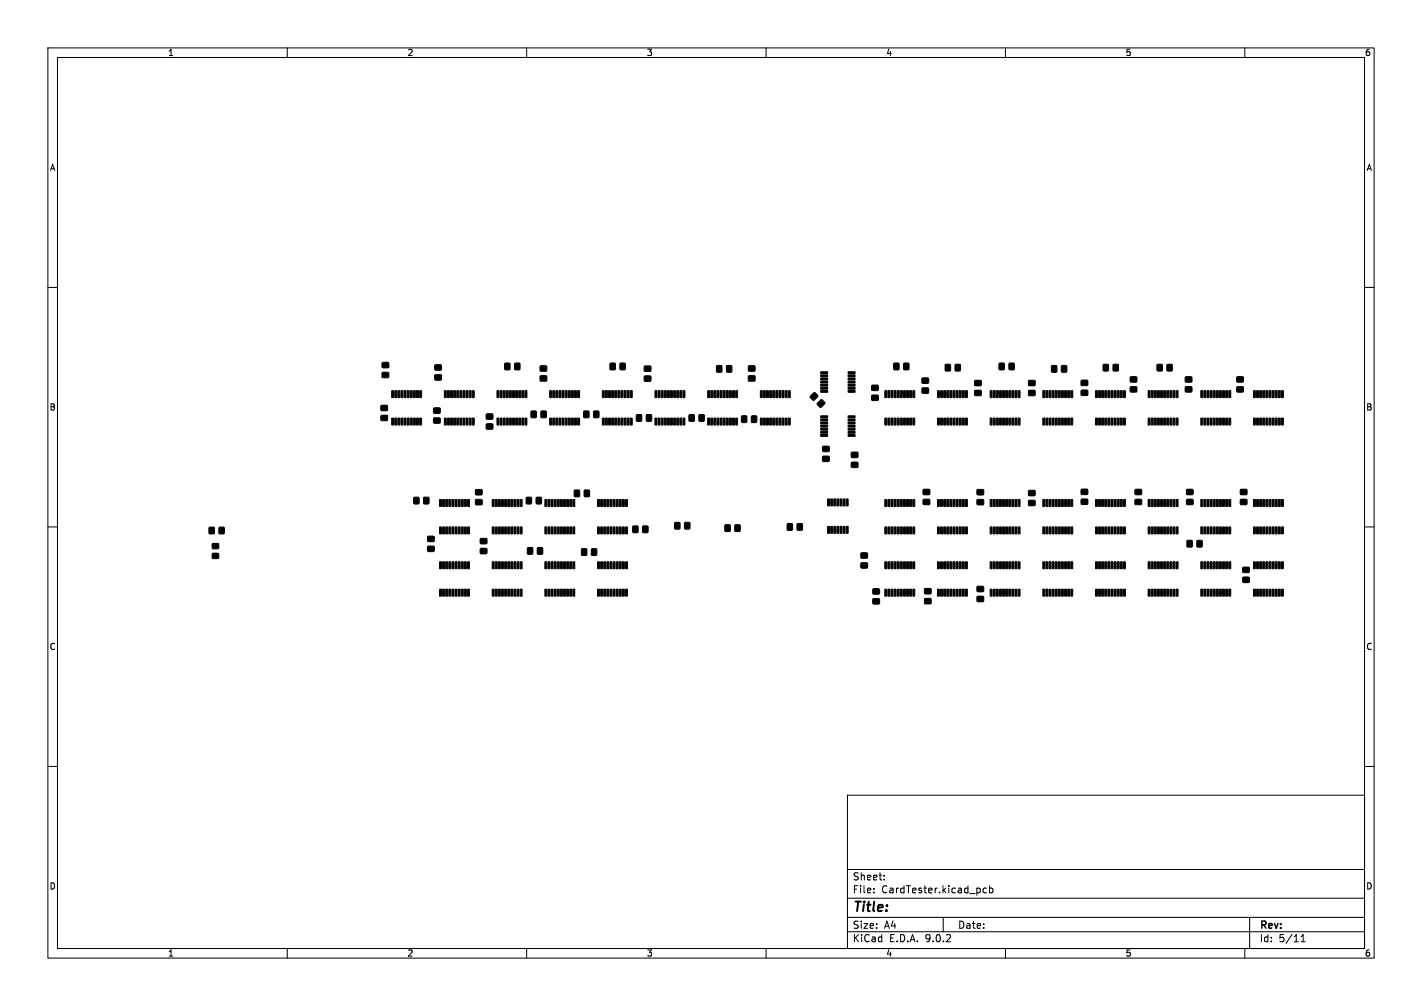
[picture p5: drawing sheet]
<svg xmlns="http://www.w3.org/2000/svg" width="297mm" height="210mm" viewBox="0 0 297 210" stroke-linecap="round" stroke-linejoin="round" font-family="sans-serif">
<defs><g id="words">
<text font-size="2.8" x="178" y="190.9">Title:</text>
<g font-size="2.1">
<text x="178" y="184">Sheet:</text>
<text x="178" y="186.7">File:</text>
<text x="184.1" y="186.7">CardTester.kicad_pcb</text>
<text x="178" y="196.9">KiCad</text>
<text x="178" y="194.1">Size:</text>
<text x="184.7" y="194.1">A4</text>
<text x="185.7" y="196.9">E.D.A.</text>
<text x="193.3" y="196.9">9.0.2</text>
<text x="200" y="194.1">Date:</text>
<text x="263" y="194.3">Rev:</text>
<text x="263" y="196.9">Id:</text>
<text x="267.1" y="196.9">5/11</text>
</g>
<g font-size="1.8">
<text x="35" y="11.9">1</text>
<text x="85" y="11.9">2</text>
<text x="135" y="11.9">3</text>
<text x="185" y="11.9">4</text>
<text x="235" y="11.9">5</text>
<text x="285" y="11.9">6</text>
<text x="10.3" y="35.9">A</text>
<text x="285.4" y="35.9">A</text>
<text x="10.3" y="85.9">B</text>
<text x="285.3" y="85.9">B</text>
<text x="10.3" y="135.9">C</text>
<text x="285.3" y="135.9">C</text>
<text x="10.3" y="185.9">D</text>
<text x="285.3" y="185.9">D</text>
<text x="35" y="199.9">1</text>
<text x="85" y="199.9">2</text>
<text x="135" y="199.9">3</text>
<text x="185" y="199.9">4</text>
<text x="235" y="199.9">5</text>
<text x="285" y="199.9">6</text>
</g>
</g></defs>
<g fill="none" stroke="#000" stroke-width=".21">
<path d="M10 10h277v190h-277zM12 12h273v186h-273zM60 10v2M110 10v2M160 10v2M210 10v2M260 10v2M10 60h2M285 60h2M10 110h2M285 110h2M10 160h2"/>
<path d="M177 166h108v32h-108zM285 160h2M60 198v2M110 198v2M160 198v2M177 194.5h108M177 191.5h108M177 187.5h108M177 181.5h108M182.5 186.3v.1M182.5 185.5v.1M184.7 183.6v.1"/>
<path d="M184.7 182.8v.1M197 191.5v3M206 185.5l-.4-.1-.3 .3 .2 .6h.5M206.7 185.5l.4-.1 .3 .3-.2 .6h-.5M206.7 184.9v1.5M210 198v2M260 198v2M261 191.5v6.5M271.7 196.6h.9M271.7 195.5l.5-.4v1.5"/>
</g>
<g fill="#000" stroke="#000" stroke-width=".21">
<path d="M79.8 75.7h1.4v1h-1.4zM79.8 77.8h1.4v1h-1.4zM90.8 76.2h1.4v1h-1.4zM90.8 78.3h1.4v1h-1.4zM105.4 75.8h1.1v1.4h-1.1zM107.5 75.8h1.1v1.4h-1.1zM112.8 76.4h1.4v1h-1.4zM112.8 78.5h1.4v1h-1.4zM127.4 75.8h1.1v1.4h-1.1zM129.5 75.8h1.1v1.4h-1.1zM134.6 76.4h1.3v1.1h-1.3zM134.6 78.5h1.3v1.1h-1.3z"/>
<path d="M149.7 76.3h1v1.4h-1zM151.8 76.3h1v1.4h-1zM156.3 76.4h1.4v1h-1.4zM156.3 78.5h1.4v1h-1.4zM171.4 77.6h1.4l.1 .3-1.4 .1zM171.4 78.3h1.4l.1 .3h-1.4zM171.4 78.9h1.4l.1 .3-1.4 .1zM171.4 79.6h1.4l.1 .3h-1.4zM177.2 79.6h1.3l.1 .3h-1.4zM177.2 78.9h1.3l.1 .3-1.4 .1zM177.2 78.3h1.3l.1 .3h-1.4zM177.2 77.6h1.3l.1 .3-1.4 .1z"/>
<path d="M186.7 75.8h1v1.4h-1zM188.8 75.8h1v1.4h-1zM197.4 76.1h1.1v1.3h-1.1zM199.5 76.1h1.1v1.3h-1.1zM208.7 75.8h1v1.4h-1zM210.8 75.8h1v1.4h-1zM219.7 76.3h1v1.4h-1zM221.7 76.3h1.1v1.4h-1.1zM230.4 76.1h1.1v1.3h-1.1zM232.5 76.1h1.1v1.3h-1.1zM236.1 78.7h1.3v1h-1.3zM241.7 76.1h1v1.3h-1z"/>
<path d="M243.8 76.1h1v1.3h-1zM247.6 78.7h1.3v1h-1.3zM258.3 78.7h1.4v1h-1.4zM79.6 86.7h1.3v1.1h-1.3zM79.6 84.7h1.3v1h-1.3zM81.8 87.3h.4l-.1 1.4h-.3zM81.8 81.6h.4l-.1 1.4h-.3zM82.5 87.3h.3v1.4h-.3zM82.5 81.6h.3v1.4h-.3zM83.1 87.3h.4l-.1 1.4h-.3zM83.1 81.6h.4l-.1 1.4h-.3zM83.8 87.3h.3v1.4h-.3z"/>
<path d="M83.8 81.6h.3v1.4h-.3zM84.4 87.3h.4l-.1 1.4h-.3zM84.4 81.6h.4l-.1 1.4h-.3zM85.1 87.3h.3v1.4h-.3zM85.1 81.6h.3v1.4h-.3zM85.7 87.3h.4l-.1 1.4h-.3zM85.7 81.6h.4l-.1 1.4h-.3zM86.4 87.3h.3v1.4h-.3zM86.4 81.6h.3v1.4h-.3zM87 87.3h.4l-.1 1.4h-.3zM87 81.6h.4l-.1 1.4h-.3zM87.7 87.3h.3v1.4h-.3z"/>
<path d="M87.7 81.6h.3v1.4h-.3zM90.6 87.3h1.3v1h-1.3zM90.6 85.2h1.3v1h-1.3zM92.8 87.3h.4l-.1 1.4h-.3zM92.8 81.6h.4l-.1 1.4h-.3zM93.5 87.3h.3v1.4h-.3zM93.5 81.6h.3v1.4h-.3zM94.1 87.3h.4l-.1 1.4h-.3zM94.1 81.6h.4l-.1 1.4h-.3zM94.8 87.3h.3v1.4h-.3zM94.8 81.6h.3v1.4h-.3zM95.4 87.3h.4l-.1 1.4h-.3z"/>
<path d="M95.4 81.6h.4l-.1 1.4h-.3zM96.1 87.3h.3v1.4h-.3zM96.1 81.6h.3v1.4h-.3zM96.7 87.3h.4l-.1 1.4h-.3zM96.7 81.6h.4l-.1 1.4h-.3zM97.4 87.3h.3v1.4h-.3zM97.4 81.6h.3v1.4h-.3zM98 87.3h.4l-.1 1.4h-.3zM98 81.6h.4l-.1 1.4h-.3zM98.7 87.3h.3v1.4h-.3zM98.7 81.6h.3v1.4h-.3zM101.6 88.5h1.3v1.1h-1.3z"/>
<path d="M101.6 86.4h1.3v1.1h-1.3zM103.8 87.3h.4l-.1 1.4h-.3zM103.8 81.6h.4l-.1 1.4h-.3zM104.5 87.3h.3v1.4h-.3zM104.5 81.6h.3v1.4h-.3zM105.1 87.3h.4l-.1 1.4h-.3zM105.1 81.6h.4l-.1 1.4h-.3zM105.8 87.3h.3v1.4h-.3zM105.8 81.6h.3v1.4h-.3zM106.4 87.3h.4l-.1 1.4h-.3zM106.4 81.6h.4l-.1 1.4h-.3zM107.1 87.3h.3v1.4h-.3z"/>
<path d="M107.1 81.6h.3v1.4h-.3zM107.7 87.3h.4l-.1 1.4h-.3zM107.7 81.6h.4l-.1 1.4h-.3zM108.4 87.3h.3v1.4h-.3zM108.4 81.6h.3v1.4h-.3zM109 87.3h.4l-.1 1.4h-.3zM109 81.6h.4l-.1 1.4h-.3zM109.7 87.3h.3v1.4h-.3zM109.7 81.6h.3v1.4h-.3zM110.9 85.8h1.1v1.4h-1.1zM113 85.8h1.1v1.4h-1.1zM114.8 87.3h.4l-.1 1.4h-.3z"/>
<path d="M114.8 81.6h.4l-.1 1.4h-.3zM115.5 87.3h.3v1.4h-.3zM115.5 81.6h.3v1.4h-.3zM116.1 87.3h.4l-.1 1.4h-.3zM116.1 81.6h.4l-.1 1.4h-.3zM116.8 87.3h.3v1.4h-.3zM116.8 81.6h.3v1.4h-.3zM117.4 87.3h.4l-.1 1.4h-.3zM117.4 81.6h.4l-.1 1.4h-.3zM118.1 87.3h.3v1.4h-.3zM118.1 81.6h.3v1.4h-.3zM118.7 87.3h.4l-.1 1.4h-.3z"/>
<path d="M118.7 81.6h.4l-.1 1.4h-.3zM119.4 87.3h.3v1.4h-.3zM119.4 81.6h.3v1.4h-.3zM120 87.3h.4l-.1 1.4h-.3zM120 81.6h.4l-.1 1.4h-.3zM120.7 87.3h.3v1.4h-.3zM120.7 81.6h.3v1.4h-.3zM121.9 85.8h1.1v1.4h-1.1zM124 85.8h1.1v1.4h-1.1zM125.8 87.3h.4l-.1 1.4h-.3zM125.8 81.6h.4l-.1 1.4h-.3zM126.5 87.3h.3v1.4h-.3z"/>
<path d="M126.5 81.6h.3v1.4h-.3zM127.1 87.3h.4l-.1 1.4h-.3zM127.1 81.6h.4l-.1 1.4h-.3zM127.8 87.3h.3v1.4h-.3zM127.8 81.6h.3v1.4h-.3zM128.4 87.3h.4l-.1 1.4h-.3zM128.4 81.6h.4l-.1 1.4h-.3zM129.1 87.3h.3v1.4h-.3zM129.1 81.6h.3v1.4h-.3zM129.7 87.3h.4l-.1 1.4h-.3zM129.7 81.6h.4l-.1 1.4h-.3zM130.4 87.3h.3v1.4h-.3z"/>
<path d="M130.4 81.6h.3v1.4h-.3zM131 87.3h.4l-.1 1.4h-.3zM131 81.6h.4l-.1 1.4h-.3zM131.7 87.3h.3v1.4h-.3zM131.7 81.6h.3v1.4h-.3zM132.9 86.6h1.1v1.3h-1.1zM135 86.6h1.1v1.3h-1.1zM136.8 87.3h.4l-.1 1.4h-.3zM136.8 81.6h.4l-.1 1.4h-.3zM137.5 87.3h.3v1.4h-.3zM137.5 81.6h.3v1.4h-.3zM138.1 87.3h.4l-.1 1.4h-.3z"/>
<path d="M138.1 81.6h.4l-.1 1.4h-.3zM138.8 87.3h.3v1.4h-.3zM138.8 81.6h.3v1.4h-.3zM139.4 87.3h.4l-.1 1.4h-.3zM139.4 81.6h.4l-.1 1.4h-.3zM140.1 87.3h.3v1.4h-.3zM140.1 81.6h.3v1.4h-.3zM140.7 87.3h.4l-.1 1.4h-.3zM140.7 81.6h.4l-.1 1.4h-.3zM141.4 87.3h.3v1.4h-.3zM141.4 81.6h.3v1.4h-.3zM142 87.3h.4l-.1 1.4h-.3z"/>
<path d="M142 81.6h.4l-.1 1.4h-.3zM142.7 87.3h.3v1.4h-.3zM142.7 81.6h.3v1.4h-.3zM143.9 86.6h1.1v1.3h-1.1zM146 86.6h1.1v1.3h-1.1zM147.8 87.3h.4l-.1 1.4h-.3zM147.8 81.6h.4l-.1 1.4h-.3zM148.5 87.3h.3v1.4h-.3zM148.5 81.6h.3v1.4h-.3zM149.1 87.3h.4l-.1 1.4h-.3zM149.1 81.6h.4l-.1 1.4h-.3zM149.8 87.3h.3v1.4h-.3z"/>
<path d="M149.8 81.6h.3v1.4h-.3zM150.4 87.3h.4l-.1 1.4h-.3zM150.4 81.6h.4l-.1 1.4h-.3zM151.1 87.3h.3v1.4h-.3zM151.1 81.6h.3v1.4h-.3zM151.7 87.3h.4l-.1 1.4h-.3zM151.7 81.6h.4l-.1 1.4h-.3zM152.4 87.3h.3v1.4h-.3zM152.4 81.6h.3v1.4h-.3zM153 87.3h.4l-.1 1.4h-.3zM153 81.6h.4l-.1 1.4h-.3zM153.7 87.3h.3v1.4h-.3z"/>
<path d="M153.7 81.6h.3v1.4h-.3zM154.9 86.8h1v1.4h-1zM157 86.8h1v1.4h-1zM158.8 87.3h.4l-.1 1.4h-.3zM158.8 81.6h.4l-.1 1.4h-.3zM159.5 87.3h.3v1.4h-.3zM159.5 81.6h.3v1.4h-.3zM160.1 87.3h.4l-.1 1.4h-.3zM160.1 81.6h.4l-.1 1.4h-.3zM160.8 87.3h.3v1.4h-.3zM160.8 81.6h.3v1.4h-.3zM161.4 87.3h.4l-.1 1.4h-.3z"/>
<path d="M161.4 81.6h.4l-.1 1.4h-.3zM162.1 87.3h.3v1.4h-.3zM162.1 81.6h.3v1.4h-.3zM162.7 87.3h.4l-.1 1.4h-.3zM162.7 81.6h.4l-.1 1.4h-.3zM163.4 87.3h.3v1.4h-.3zM163.4 81.6h.3v1.4h-.3zM164 87.3h.4l-.1 1.4h-.3zM164 81.6h.4l-.1 1.4h-.3zM164.7 87.3h.3v1.4h-.3zM164.7 81.6h.3v1.4h-.3zM169.3 82.7l.8-.8 .7 .8-.9 .9-.6-.6z"/>
<path d="M170.7 84.2l.9-.8 .7 .7-.9 1-.7-.6zM171.4 80.2h1.4l.1 .3-1.4 .1zM171.4 80.9h1.4l.1 .3h-1.4zM171.4 81.5h1.4l.1 .3-1.4 .1zM171.4 86.8h1.4l.1 .3-1.4 .1zM171.4 87.5h1.4l.1 .3h-1.4zM171.4 88.1h1.4l.1 .3-1.4 .1zM171.4 88.8h1.4l.1 .3h-1.4zM171.4 89.4h1.4l.1 .3-1.4 .1zM171.4 90.1h1.4l.1 .3h-1.4zM171.4 90.7h1.4l.1 .3-1.4 .1zM171.8 93.2h1.4v1h-1.4z"/>
<path d="M171.8 95.3h1.4v1h-1.4zM177.2 81.5h1.3l.1 .3-1.4 .1zM177.2 80.9h1.3l.1 .3h-1.4zM177.2 80.2h1.3l.1 .3-1.4 .1zM177.2 90.7h1.3l.1 .3-1.4 .1zM177.2 90.1h1.3l.1 .3h-1.4zM177.2 89.4h1.3l.1 .3-1.4 .1zM177.2 88.8h1.3l.1 .3h-1.4zM177.2 88.1h1.3l.1 .3-1.4 .1zM177.2 87.5h1.3l.1 .3h-1.4zM177.2 86.8h1.3l.1 .3-1.4 .1zM177.8 94.4h1.4v1.1h-1.4z"/>
<path d="M177.8 96.5h1.4v1.1h-1.4zM182.1 82.5h1.3v1.1h-1.3zM182.1 80.4h1.3v1.1h-1.3zM184.8 87.3h.4l-.1 1.4h-.3zM184.8 81.6h.4l-.1 1.4h-.3zM185.5 87.3h.3v1.4h-.3zM185.5 81.6h.3v1.4h-.3zM186.1 87.3h.4l-.1 1.4h-.3zM186.1 81.6h.4l-.1 1.4h-.3zM186.8 87.3h.3v1.4h-.3zM186.8 81.6h.3v1.4h-.3zM187.4 87.3h.4l-.1 1.4h-.3z"/>
<path d="M187.4 81.6h.4l-.1 1.4h-.3zM188.1 87.3h.3v1.4h-.3zM188.1 81.6h.3v1.4h-.3zM188.7 87.3h.4l-.1 1.4h-.3zM188.7 81.6h.4l-.1 1.4h-.3zM189.4 87.3h.3v1.4h-.3zM189.4 81.6h.3v1.4h-.3zM190 87.3h.4l-.1 1.4h-.3zM190 81.6h.4l-.1 1.4h-.3zM190.7 87.3h.3v1.4h-.3zM190.7 81.6h.3v1.4h-.3zM192.6 81h1.3v1.1h-1.3z"/>
<path d="M192.6 78.9h1.3v1.1h-1.3zM195.8 87.3h.4l-.1 1.4h-.3zM195.8 81.6h.4l-.1 1.4h-.3zM196.5 87.3h.3v1.4h-.3zM196.5 81.6h.3v1.4h-.3zM197.1 87.3h.4l-.1 1.4h-.3zM197.1 81.6h.4l-.1 1.4h-.3zM197.8 87.3h.3v1.4h-.3zM197.8 81.6h.3v1.4h-.3zM198.4 87.3h.4l-.1 1.4h-.3zM198.4 81.6h.4l-.1 1.4h-.3zM199.1 87.3h.3v1.4h-.3z"/>
<path d="M199.1 81.6h.3v1.4h-.3zM199.7 87.3h.4l-.1 1.4h-.3zM199.7 81.6h.4l-.1 1.4h-.3zM200.4 87.3h.3v1.4h-.3zM200.4 81.6h.3v1.4h-.3zM201 87.3h.4l-.1 1.4h-.3zM201 81.6h.4l-.1 1.4h-.3zM201.7 87.3h.3v1.4h-.3zM201.7 81.6h.3v1.4h-.3zM203.6 81.5h1.3v1.1h-1.3zM203.6 79.4h1.3v1.1h-1.3zM206.8 87.3h.4l-.1 1.4h-.3z"/>
<path d="M206.8 81.6h.4l-.1 1.4h-.3zM207.5 87.3h.3v1.4h-.3zM207.5 81.6h.3v1.4h-.3zM208.1 87.3h.4l-.1 1.4h-.3zM208.1 81.6h.4l-.1 1.4h-.3zM208.8 87.3h.3v1.4h-.3zM208.8 81.6h.3v1.4h-.3zM209.4 87.3h.4l-.1 1.4h-.3zM209.4 81.6h.4l-.1 1.4h-.3zM210.1 87.3h.3v1.4h-.3zM210.1 81.6h.3v1.4h-.3zM210.7 87.3h.4l-.1 1.4h-.3z"/>
<path d="M210.7 81.6h.4l-.1 1.4h-.3zM211.4 87.3h.3v1.4h-.3zM211.4 81.6h.3v1.4h-.3zM212 87.3h.4l-.1 1.4h-.3zM212 81.6h.4l-.1 1.4h-.3zM212.7 87.3h.3v1.4h-.3zM212.7 81.6h.3v1.4h-.3zM214.8 81.5h1.4v1.1h-1.4zM214.8 79.4h1.4v1.1h-1.4zM217.8 87.3h.4l-.1 1.4h-.3zM217.8 81.6h.4l-.1 1.4h-.3zM218.5 87.3h.3v1.4h-.3z"/>
<path d="M218.5 81.6h.3v1.4h-.3zM219.1 87.3h.4l-.1 1.4h-.3zM219.1 81.6h.4l-.1 1.4h-.3zM219.8 87.3h.3v1.4h-.3zM219.8 81.6h.3v1.4h-.3zM220.4 87.3h.4l-.1 1.4h-.3zM220.4 81.6h.4l-.1 1.4h-.3zM221.1 87.3h.3v1.4h-.3zM221.1 81.6h.3v1.4h-.3zM221.7 87.3h.4l-.1 1.4h-.3zM221.7 81.6h.4l-.1 1.4h-.3zM222.4 87.3h.3v1.4h-.3z"/>
<path d="M222.4 81.6h.3v1.4h-.3zM223 87.3h.4l-.1 1.4h-.3zM223 81.6h.4l-.1 1.4h-.3zM223.7 87.3h.3v1.4h-.3zM223.7 81.6h.3v1.4h-.3zM225.8 81.5h1.4v1h-1.4zM225.8 79.4h1.4v1h-1.4zM228.8 87.3h.4l-.1 1.4h-.3zM228.8 81.6h.4l-.1 1.4h-.3zM229.5 87.3h.3v1.4h-.3zM229.5 81.6h.3v1.4h-.3zM230.1 87.3h.4l-.1 1.4h-.3z"/>
<path d="M230.1 81.6h.4l-.1 1.4h-.3zM230.8 87.3h.3v1.4h-.3zM230.8 81.6h.3v1.4h-.3zM231.4 87.3h.4l-.1 1.4h-.3zM231.4 81.6h.4l-.1 1.4h-.3zM232.1 87.3h.3v1.4h-.3zM232.1 81.6h.3v1.4h-.3zM232.7 87.3h.4l-.1 1.4h-.3zM232.7 81.6h.4l-.1 1.4h-.3zM233.4 87.3h.3v1.4h-.3zM233.4 81.6h.3v1.4h-.3zM234 87.3h.4l-.1 1.4h-.3z"/>
<path d="M234 81.6h.4l-.1 1.4h-.3zM234.7 87.3h.3v1.4h-.3zM234.7 81.6h.3v1.4h-.3zM236.1 80.8h1.3v1h-1.3zM239.8 87.3h.4l-.1 1.4h-.3zM239.8 81.6h.4l-.1 1.4h-.3zM240.5 87.3h.3v1.4h-.3zM240.5 81.6h.3v1.4h-.3zM241.1 87.3h.4l-.1 1.4h-.3zM241.1 81.6h.4l-.1 1.4h-.3zM241.8 87.3h.3v1.4h-.3zM241.8 81.6h.3v1.4h-.3z"/>
<path d="M242.4 87.3h.4l-.1 1.4h-.3zM242.4 81.6h.4l-.1 1.4h-.3zM243.1 87.3h.3v1.4h-.3zM243.1 81.6h.3v1.4h-.3zM243.7 87.3h.4l-.1 1.4h-.3zM243.7 81.6h.4l-.1 1.4h-.3zM244.4 87.3h.3v1.4h-.3zM244.4 81.6h.3v1.4h-.3zM245 87.3h.4l-.1 1.4h-.3zM245 81.6h.4l-.1 1.4h-.3zM245.7 87.3h.3v1.4h-.3zM245.7 81.6h.3v1.4h-.3z"/>
<path d="M247.6 80.8h1.3v1h-1.3zM250.8 87.3h.4l-.1 1.4h-.3zM250.8 81.6h.4l-.1 1.4h-.3zM251.5 87.3h.3v1.4h-.3zM251.5 81.6h.3v1.4h-.3zM252.1 87.3h.4l-.1 1.4h-.3zM252.1 81.6h.4l-.1 1.4h-.3zM252.8 87.3h.3v1.4h-.3zM252.8 81.6h.3v1.4h-.3zM253.4 87.3h.4l-.1 1.4h-.3zM253.4 81.6h.4l-.1 1.4h-.3zM254.1 87.3h.3v1.4h-.3z"/>
<path d="M254.1 81.6h.3v1.4h-.3zM254.7 87.3h.4l-.1 1.4h-.3zM254.7 81.6h.4l-.1 1.4h-.3zM255.4 87.3h.3v1.4h-.3zM255.4 81.6h.3v1.4h-.3zM256 87.3h.4l-.1 1.4h-.3zM256 81.6h.4l-.1 1.4h-.3zM256.7 87.3h.3v1.4h-.3zM256.7 81.6h.3v1.4h-.3zM258.3 80.8h1.4v1h-1.4zM261.8 87.3h.4l-.1 1.4h-.3zM261.8 81.6h.4l-.1 1.4h-.3z"/>
<path d="M262.5 87.3h.3v1.4h-.3zM262.5 81.6h.3v1.4h-.3zM263.1 87.3h.4l-.1 1.4h-.3zM263.1 81.6h.4l-.1 1.4h-.3zM263.8 87.3h.3v1.4h-.3zM263.8 81.6h.3v1.4h-.3zM264.4 87.3h.4l-.1 1.4h-.3zM264.4 81.6h.4l-.1 1.4h-.3zM265.1 87.3h.3v1.4h-.3zM265.1 81.6h.3v1.4h-.3zM265.7 87.3h.4l-.1 1.4h-.3zM265.7 81.6h.4l-.1 1.4h-.3z"/>
<path d="M266.4 87.3h.3v1.4h-.3zM266.4 81.6h.3v1.4h-.3zM267 87.3h.4l-.1 1.4h-.3zM267 81.6h.4l-.1 1.4h-.3zM267.7 87.3h.3v1.4h-.3zM267.7 81.6h.3v1.4h-.3zM43.7 110.1h1v1.3h-1zM44.4 115.5h1.2v1.1h-1.2zM44.4 113.5h1.2v1h-1.2zM45.8 110.1h1v1.3h-1zM86.4 103.8h1.1v1.4h-1.1zM89.3 114.1h1.4v1h-1.4z"/>
<path d="M89.3 112h1.4v1h-1.4zM88.5 103.8h1.1v1.4h-1.1zM91.8 110h.4l-.1 1.5-.3-.1zM91.8 104.3h.4l-.1 1.4h-.3zM91.8 117.3h.4l-.1 1.4h-.3zM92.5 110h.3v1.5l-.3-.1zM92.5 104.3h.3v1.4h-.3zM92.5 117.3h.3v1.4h-.3zM93.1 110h.4l-.1 1.5-.3-.1zM93.1 104.3h.4l-.1 1.4h-.3zM93.1 117.3h.4l-.1 1.4h-.3zM93.8 110h.3v1.5l-.3-.1z"/>
<path d="M93.8 104.3h.3v1.4h-.3zM93.8 117.3h.3v1.4h-.3zM94.4 110h.4l-.1 1.5-.3-.1zM94.4 104.3h.4l-.1 1.4h-.3zM94.4 117.3h.4l-.1 1.4h-.3zM95.1 110h.3v1.5l-.3-.1zM95.1 104.3h.3v1.4h-.3zM95.1 117.3h.3v1.4h-.3zM95.7 110h.4l-.1 1.5-.3-.1zM95.7 104.3h.4l-.1 1.4h-.3zM95.7 117.3h.4l-.1 1.4h-.3zM96.4 110h.3v1.5l-.3-.1z"/>
<path d="M96.4 104.3h.3v1.4h-.3zM96.4 117.3h.3v1.4h-.3zM97 110h.4l-.1 1.5-.3-.1zM97 104.3h.4l-.1 1.4h-.3zM97 117.3h.4l-.1 1.4h-.3zM97.7 110h.3v1.5l-.3-.1zM97.7 104.3h.3v1.4h-.3zM97.7 117.3h.3v1.4h-.3zM99.3 104.3h1.4v1h-1.4zM99.3 102.2h1.4v1.1h-1.4zM100.3 114.5h1.4v1.1h-1.4zM100.3 112.4h1.4v1.1h-1.4z"/>
<path d="M102.8 117.3h.4l-.1 1.4h-.3zM102.8 110h.4l-.1 1.5-.3-.1zM102.8 104.3h.4l-.1 1.4h-.3zM103.5 117.3h.3v1.4h-.3zM103.5 110h.3v1.5l-.3-.1zM103.5 104.3h.3v1.4h-.3zM104.1 117.3h.4l-.1 1.4h-.3zM104.1 110h.4l-.1 1.5-.3-.1zM104.1 104.3h.4l-.1 1.4h-.3zM104.8 117.3h.3v1.4h-.3zM104.8 110h.3v1.5l-.3-.1zM104.8 104.3h.3v1.4h-.3z"/>
<path d="M105.4 117.3h.4l-.1 1.4h-.3zM105.4 110h.4l-.1 1.5-.3-.1zM105.4 104.3h.4l-.1 1.4h-.3zM106.1 117.3h.3v1.4h-.3zM106.1 110h.3v1.5l-.3-.1zM106.1 104.3h.3v1.4h-.3zM106.7 117.3h.4l-.1 1.4h-.3zM106.7 110h.4l-.1 1.5-.3-.1zM106.7 104.3h.4l-.1 1.4h-.3zM107.4 117.3h.3v1.4h-.3zM107.4 110h.3v1.5l-.3-.1zM107.4 104.3h.3v1.4h-.3z"/>
<path d="M108 117.3h.4l-.1 1.4h-.3zM108 110h.4l-.1 1.5-.3-.1zM108 104.3h.4l-.1 1.4h-.3zM108.7 117.3h.3v1.4h-.3zM108.7 110h.3v1.5l-.3-.1zM108.7 104.3h.3v1.4h-.3zM109.9 103.8h1.1v1.4h-1.1zM110.2 114.3h1v1.4h-1zM112 103.8h1.1v1.4h-1.1zM112.3 114.3h1v1.4h-1zM113.8 117.3h.4l-.1 1.4h-.3zM113.8 110h.4l-.1 1.5-.3-.1z"/>
<path d="M113.8 104.3h.4l-.1 1.4h-.3zM114.5 117.3h.3v1.4h-.3zM114.5 110h.3v1.5l-.3-.1zM114.5 104.3h.3v1.4h-.3zM115.1 117.3h.4l-.1 1.4h-.3zM115.1 110h.4l-.1 1.5-.3-.1zM115.1 104.3h.4l-.1 1.4h-.3zM115.8 117.3h.3v1.4h-.3zM115.8 110h.3v1.5l-.3-.1zM115.8 104.3h.3v1.4h-.3zM116.4 117.3h.4l-.1 1.4h-.3zM116.4 110h.4l-.1 1.5-.3-.1z"/>
<path d="M116.4 104.3h.4l-.1 1.4h-.3zM117.1 117.3h.3v1.4h-.3zM117.1 110h.3v1.5l-.3-.1zM117.1 104.3h.3v1.4h-.3zM117.7 117.3h.4l-.1 1.4h-.3zM117.7 110h.4l-.1 1.5-.3-.1zM117.7 104.3h.4l-.1 1.4h-.3zM118.4 117.3h.3v1.4h-.3zM118.4 110h.3v1.5l-.3-.1zM118.4 104.3h.3v1.4h-.3zM119 117.3h.4l-.1 1.4h-.3zM119 110h.4l-.1 1.5-.3-.1z"/>
<path d="M119 104.3h.4l-.1 1.4h-.3zM119.7 117.3h.3v1.4h-.3zM119.7 110h.3v1.5l-.3-.1zM119.7 104.3h.3v1.4h-.3zM120 102.3h1v1.4h-1zM121.5 114.6h1v1.3h-1zM122.1 102.3h1v1.4h-1zM123.6 114.6h1v1.3h-1zM124.8 117.3h.4l-.1 1.4h-.3zM124.8 110h.4l-.1 1.5-.3-.1zM124.8 104.3h.4l-.1 1.4h-.3zM125.5 117.3h.3v1.4h-.3z"/>
<path d="M125.5 110h.3v1.5l-.3-.1zM125.5 104.3h.3v1.4h-.3zM126.1 117.3h.4l-.1 1.4h-.3zM126.1 110h.4l-.1 1.5-.3-.1zM126.1 104.3h.4l-.1 1.4h-.3zM126.8 117.3h.3v1.4h-.3zM126.8 110h.3v1.5l-.3-.1zM126.8 104.3h.3v1.4h-.3zM127.4 117.3h.4l-.1 1.4h-.3zM127.4 110h.4l-.1 1.5-.3-.1zM127.4 104.3h.4l-.1 1.4h-.3zM128.1 117.3h.3v1.4h-.3z"/>
<path d="M128.1 110h.3v1.5l-.3-.1zM128.1 104.3h.3v1.4h-.3zM128.7 117.3h.4l-.1 1.4h-.3zM128.7 110h.4l-.1 1.5-.3-.1zM128.7 104.3h.4l-.1 1.4h-.3zM129.4 117.3h.3v1.4h-.3zM129.4 110h.3v1.5l-.3-.1zM129.4 104.3h.3v1.4h-.3zM130 117.3h.4l-.1 1.4h-.3zM130 110h.4l-.1 1.5-.3-.1zM130 104.3h.4l-.1 1.4h-.3zM130.7 117.3h.3v1.4h-.3z"/>
<path d="M130.7 110h.3v1.5l-.3-.1zM130.7 104.3h.3v1.4h-.3zM132.2 109.8h1v1.4h-1zM134.3 109.8h1v1.4h-1zM140.9 109.1h1.1v1.3h-1.1zM143 109.1h1.1v1.3h-1.1zM151.4 109.6h1.1v1.3h-1.1zM153.5 109.6h1.1v1.3h-1.1zM164.4 109.3h1.1v1.4h-1.1zM166.5 109.3h1.1v1.4h-1.1zM172.9 104.2h.3v1.4h-.3zM172.9 109.9h.3v1.4h-.3z"/>
<path d="M173.5 104.2h.4l-.1 1.4h-.3zM173.5 109.9h.4l-.1 1.4h-.3zM174.2 104.2h.3v1.4h-.3zM174.2 109.9h.3v1.4h-.3zM174.8 104.2h.4l-.1 1.4h-.3zM174.8 109.9h.4l-.1 1.4h-.3zM175.5 104.2h.3v1.4h-.3zM175.5 109.9h.3v1.4h-.3zM176.1 104.2h.4l-.1 1.4h-.3zM176.1 109.9h.4l-.1 1.4h-.3zM176.8 104.2h.3v1.4h-.3zM176.8 109.9h.3v1.4h-.3z"/>
<path d="M179.8 115.4h1.4v1.1h-1.4zM179.8 117.5h1.4v1.1h-1.4zM184.8 110h.4l-.1 1.5-.3-.1zM184.8 104.3h.4l-.1 1.4h-.3zM184.8 117.3h.4l-.1 1.4h-.3zM185.5 110h.3v1.5l-.3-.1zM185.5 104.3h.3v1.4h-.3zM185.5 117.3h.3v1.4h-.3zM186.1 110h.4l-.1 1.5-.3-.1zM186.1 104.3h.4l-.1 1.4h-.3zM186.1 117.3h.4l-.1 1.4h-.3zM186.8 110h.3v1.5l-.3-.1z"/>
<path d="M186.8 104.3h.3v1.4h-.3zM186.8 117.3h.3v1.4h-.3zM187.4 110h.4l-.1 1.5-.3-.1zM187.4 104.3h.4l-.1 1.4h-.3zM187.4 117.3h.4l-.1 1.4h-.3zM188.1 110h.3v1.5l-.3-.1zM188.1 104.3h.3v1.4h-.3zM188.1 117.3h.3v1.4h-.3zM188.7 110h.4l-.1 1.5-.3-.1zM188.7 104.3h.4l-.1 1.4h-.3zM188.7 117.3h.4l-.1 1.4h-.3zM189.4 110h.3v1.5l-.3-.1z"/>
<path d="M189.4 104.3h.3v1.4h-.3zM189.4 117.3h.3v1.4h-.3zM190 110h.4l-.1 1.5-.3-.1zM190 104.3h.4l-.1 1.4h-.3zM190 117.3h.4l-.1 1.4h-.3zM190.7 110h.3v1.5l-.3-.1zM190.7 104.3h.3v1.4h-.3zM190.7 117.3h.3v1.4h-.3zM192.8 104.3h1.4v1h-1.4zM192.8 102.2h1.4v1h-1.4zM195.8 117.3h.4l-.1 1.4h-.3zM195.8 110h.4l-.1 1.5-.3-.1z"/>
<path d="M195.8 104.3h.4l-.1 1.4h-.3zM196.5 117.3h.3v1.4h-.3zM196.5 110h.3v1.5l-.3-.1zM196.5 104.3h.3v1.4h-.3zM197.1 117.3h.4l-.1 1.4h-.3zM197.1 110h.4l-.1 1.5-.3-.1zM197.1 104.3h.4l-.1 1.4h-.3zM197.8 117.3h.3v1.4h-.3zM197.8 110h.3v1.5l-.3-.1zM197.8 104.3h.3v1.4h-.3zM198.4 117.3h.4l-.1 1.4h-.3zM198.4 110h.4l-.1 1.5-.3-.1z"/>
<path d="M198.4 104.3h.4l-.1 1.4h-.3zM199.1 117.3h.3v1.4h-.3zM199.1 110h.3v1.5l-.3-.1zM199.1 104.3h.3v1.4h-.3zM199.7 117.3h.4l-.1 1.4h-.3zM199.7 110h.4l-.1 1.5-.3-.1zM199.7 104.3h.4l-.1 1.4h-.3zM200.4 117.3h.3v1.4h-.3zM200.4 110h.3v1.5l-.3-.1zM200.4 104.3h.3v1.4h-.3zM201 117.3h.4l-.1 1.4h-.3zM201 110h.4l-.1 1.5-.3-.1z"/>
<path d="M201 104.3h.4l-.1 1.4h-.3zM201.7 117.3h.3v1.4h-.3zM201.7 110h.3v1.5l-.3-.1zM201.7 104.3h.3v1.4h-.3zM204.1 104.3h1.3v1h-1.3zM204.1 102.2h1.3v1.1h-1.3zM206.8 117.3h.4l-.1 1.4h-.3zM206.8 110h.4l-.1 1.5-.3-.1zM206.8 104.3h.4l-.1 1.4h-.3zM207.5 117.3h.3v1.4h-.3zM207.5 110h.3v1.5l-.3-.1zM207.5 104.3h.3v1.4h-.3z"/>
<path d="M208.1 117.3h.4l-.1 1.4h-.3zM208.1 110h.4l-.1 1.5-.3-.1zM208.1 104.3h.4l-.1 1.4h-.3zM208.8 117.3h.3v1.4h-.3zM208.8 110h.3v1.5l-.3-.1zM208.8 104.3h.3v1.4h-.3zM209.4 117.3h.4l-.1 1.4h-.3zM209.4 110h.4l-.1 1.5-.3-.1zM209.4 104.3h.4l-.1 1.4h-.3zM210.1 117.3h.3v1.4h-.3zM210.1 110h.3v1.5l-.3-.1zM210.1 104.3h.3v1.4h-.3z"/>
<path d="M210.7 117.3h.4l-.1 1.4h-.3zM210.7 110h.4l-.1 1.5-.3-.1zM210.7 104.3h.4l-.1 1.4h-.3zM211.4 117.3h.3v1.4h-.3zM211.4 110h.3v1.5l-.3-.1zM211.4 104.3h.3v1.4h-.3zM212 117.3h.4l-.1 1.4h-.3zM212 110h.4l-.1 1.5-.3-.1zM212 104.3h.4l-.1 1.4h-.3zM212.7 117.3h.3v1.4h-.3zM212.7 110h.3v1.5l-.3-.1zM212.7 104.3h.3v1.4h-.3z"/>
<path d="M214.8 104.5h1.4v1h-1.4zM214.8 102.4h1.4v1h-1.4zM217.8 117.3h.4l-.1 1.4h-.3zM217.8 110h.4l-.1 1.5-.3-.1zM217.8 104.3h.4l-.1 1.4h-.3zM218.5 117.3h.3v1.4h-.3zM218.5 110h.3v1.5l-.3-.1zM218.5 104.3h.3v1.4h-.3zM219.1 117.3h.4l-.1 1.4h-.3zM219.1 110h.4l-.1 1.5-.3-.1zM219.1 104.3h.4l-.1 1.4h-.3zM219.8 117.3h.3v1.4h-.3z"/>
<path d="M219.8 110h.3v1.5l-.3-.1zM219.8 104.3h.3v1.4h-.3zM220.4 117.3h.4l-.1 1.4h-.3zM220.4 110h.4l-.1 1.5-.3-.1zM220.4 104.3h.4l-.1 1.4h-.3zM221.1 117.3h.3v1.4h-.3zM221.1 110h.3v1.5l-.3-.1zM221.1 104.3h.3v1.4h-.3zM221.7 117.3h.4l-.1 1.4h-.3zM221.7 110h.4l-.1 1.5-.3-.1zM221.7 104.3h.4l-.1 1.4h-.3zM222.4 117.3h.3v1.4h-.3z"/>
<path d="M222.4 110h.3v1.5l-.3-.1zM222.4 104.3h.3v1.4h-.3zM223 117.3h.4l-.1 1.4h-.3zM223 110h.4l-.1 1.5-.3-.1zM223 104.3h.4l-.1 1.4h-.3zM223.7 117.3h.3v1.4h-.3zM223.7 110h.3v1.5l-.3-.1zM223.7 104.3h.3v1.4h-.3zM225.8 104.2h1.4v1.1h-1.4zM225.8 102.2h1.4v1h-1.4zM228.8 117.3h.4l-.1 1.4h-.3zM228.8 110h.4l-.1 1.5-.3-.1z"/>
<path d="M228.8 104.3h.4l-.1 1.4h-.3zM229.5 117.3h.3v1.4h-.3zM229.5 110h.3v1.5l-.3-.1zM229.5 104.3h.3v1.4h-.3zM230.1 117.3h.4l-.1 1.4h-.3zM230.1 110h.4l-.1 1.5-.3-.1zM230.1 104.3h.4l-.1 1.4h-.3zM230.8 117.3h.3v1.4h-.3zM230.8 110h.3v1.5l-.3-.1zM230.8 104.3h.3v1.4h-.3zM231.4 117.3h.4l-.1 1.4h-.3zM231.4 110h.4l-.1 1.5-.3-.1z"/>
<path d="M231.4 104.3h.4l-.1 1.4h-.3zM232.1 117.3h.3v1.4h-.3zM232.1 110h.3v1.5l-.3-.1zM232.1 104.3h.3v1.4h-.3zM232.7 117.3h.4l-.1 1.4h-.3zM232.7 110h.4l-.1 1.5-.3-.1zM232.7 104.3h.4l-.1 1.4h-.3zM233.4 117.3h.3v1.4h-.3zM233.4 110h.3v1.5l-.3-.1zM233.4 104.3h.3v1.4h-.3zM234 117.3h.4l-.1 1.4h-.3zM234 110h.4l-.1 1.5-.3-.1z"/>
<path d="M234 104.3h.4l-.1 1.4h-.3zM234.7 117.3h.3v1.4h-.3zM234.7 110h.3v1.5l-.3-.1zM234.7 104.3h.3v1.4h-.3zM237.1 104.3h1.3v1h-1.3zM237.1 102.2h1.3v1h-1.3zM239.8 117.3h.4l-.1 1.4h-.3zM239.8 110h.4l-.1 1.5-.3-.1zM239.8 104.3h.4l-.1 1.4h-.3zM240.5 117.3h.3v1.4h-.3zM240.5 110h.3v1.5l-.3-.1zM240.5 104.3h.3v1.4h-.3z"/>
<path d="M241.1 117.3h.4l-.1 1.4h-.3zM241.1 110h.4l-.1 1.5-.3-.1zM241.1 104.3h.4l-.1 1.4h-.3zM241.8 117.3h.3v1.4h-.3zM241.8 110h.3v1.5l-.3-.1zM241.8 104.3h.3v1.4h-.3zM242.4 117.3h.4l-.1 1.4h-.3zM242.4 110h.4l-.1 1.5-.3-.1zM242.4 104.3h.4l-.1 1.4h-.3zM243.1 117.3h.3v1.4h-.3zM243.1 110h.3v1.5l-.3-.1zM243.1 104.3h.3v1.4h-.3z"/>
<path d="M243.7 117.3h.4l-.1 1.4h-.3zM243.7 110h.4l-.1 1.5-.3-.1zM243.7 104.3h.4l-.1 1.4h-.3zM244.4 117.3h.3v1.4h-.3zM244.4 110h.3v1.5l-.3-.1zM244.4 104.3h.3v1.4h-.3zM245 117.3h.4l-.1 1.4h-.3zM245 110h.4l-.1 1.5-.3-.1zM245 104.3h.4l-.1 1.4h-.3zM245.7 117.3h.3v1.4h-.3zM245.7 110h.3v1.5l-.3-.1zM245.7 104.3h.3v1.4h-.3z"/>
<path d="M247.8 104.3h1.4v1h-1.4zM247.8 102.2h1.4v1h-1.4zM247.9 112.8h1.1v1.4h-1.1zM250.8 110h.4l-.1 1.5-.3-.1zM250.8 104.3h.4l-.1 1.4h-.3zM250.8 117.3h.4l-.1 1.4h-.3zM250 112.8h1.1v1.4h-1.1zM251.5 110h.3v1.5l-.3-.1zM251.5 104.3h.3v1.4h-.3zM251.5 117.3h.3v1.4h-.3zM252.1 110h.4l-.1 1.5-.3-.1zM252.1 104.3h.4l-.1 1.4h-.3z"/>
<path d="M252.1 117.3h.4l-.1 1.4h-.3zM252.8 110h.3v1.5l-.3-.1zM252.8 104.3h.3v1.4h-.3zM252.8 117.3h.3v1.4h-.3zM253.4 110h.4l-.1 1.5-.3-.1zM253.4 104.3h.4l-.1 1.4h-.3zM253.4 117.3h.4l-.1 1.4h-.3zM254.1 110h.3v1.5l-.3-.1zM254.1 104.3h.3v1.4h-.3zM254.1 117.3h.3v1.4h-.3zM254.7 110h.4l-.1 1.5-.3-.1zM254.7 104.3h.4l-.1 1.4h-.3z"/>
<path d="M254.7 117.3h.4l-.1 1.4h-.3zM255.4 110h.3v1.5l-.3-.1zM255.4 104.3h.3v1.4h-.3zM255.4 117.3h.3v1.4h-.3zM256 110h.4l-.1 1.5-.3-.1zM256 104.3h.4l-.1 1.4h-.3zM256 117.3h.4l-.1 1.4h-.3zM256.7 110h.3v1.5l-.3-.1zM256.7 104.3h.3v1.4h-.3zM256.7 117.3h.3v1.4h-.3zM259.1 104.3h1.3v1h-1.3zM259.1 102.2h1.3v1h-1.3z"/>
<path d="M259.6 118.4h1.3v1.1h-1.3zM261.8 110h.4l-.1 1.5-.3-.1zM261.8 104.3h.4l-.1 1.4h-.3zM261.8 117.3h.4l-.1 1.4h-.3zM262.5 110h.3v1.5l-.3-.1zM262.5 104.3h.3v1.4h-.3zM262.5 117.3h.3v1.4h-.3zM263.1 110h.4l-.1 1.5-.3-.1zM263.1 104.3h.4l-.1 1.4h-.3zM263.1 117.3h.4l-.1 1.4h-.3zM263.8 110h.3v1.5l-.3-.1zM263.8 104.3h.3v1.4h-.3z"/>
<path d="M263.8 117.3h.3v1.4h-.3zM264.4 110h.4l-.1 1.5-.3-.1zM264.4 104.3h.4l-.1 1.4h-.3zM264.4 117.3h.4l-.1 1.4h-.3zM265.1 110h.3v1.5l-.3-.1zM265.1 104.3h.3v1.4h-.3zM265.1 117.3h.3v1.4h-.3zM265.7 110h.4l-.1 1.5-.3-.1zM265.7 104.3h.4l-.1 1.4h-.3zM265.7 117.3h.4l-.1 1.4h-.3zM266.4 110h.3v1.5l-.3-.1zM266.4 104.3h.3v1.4h-.3z"/>
<path d="M266.4 117.3h.3v1.4h-.3zM267 110h.4l-.1 1.5-.3-.1zM267 104.3h.4l-.1 1.4h-.3zM267 117.3h.4l-.1 1.4h-.3zM267.7 110h.3v1.5l-.3-.1zM267.7 104.3h.3v1.4h-.3zM267.7 117.3h.3v1.4h-.3zM91.8 123h.4l-.1 1.5-.3-.1zM92.5 123h.3v1.5l-.3-.1zM93.1 123h.4l-.1 1.5-.3-.1zM93.8 123h.3v1.5l-.3-.1zM94.4 123h.4l-.1 1.5-.3-.1z"/>
<path d="M95.1 123h.3v1.5l-.3-.1zM95.7 123h.4l-.1 1.5-.3-.1zM96.4 123h.3v1.5l-.3-.1zM97 123h.4l-.1 1.5-.3-.1zM97.7 123h.3v1.5l-.3-.1zM102.8 123h.4l-.1 1.5-.3-.1zM103.5 123h.3v1.5l-.3-.1zM104.1 123h.4l-.1 1.5-.3-.1zM104.8 123h.3v1.5l-.3-.1zM105.4 123h.4l-.1 1.5-.3-.1zM106.1 123h.3v1.5l-.3-.1zM106.7 123h.4l-.1 1.5-.3-.1z"/>
<path d="M107.4 123h.3v1.5l-.3-.1zM108 123h.4l-.1 1.5-.3-.1zM108.7 123h.3v1.5l-.3-.1zM113.8 123h.4l-.1 1.5-.3-.1zM114.5 123h.3v1.5l-.3-.1zM115.1 123h.4l-.1 1.5-.3-.1zM115.8 123h.3v1.5l-.3-.1zM116.4 123h.4l-.1 1.5-.3-.1zM117.1 123h.3v1.5l-.3-.1zM117.7 123h.4l-.1 1.5-.3-.1zM118.4 123h.3v1.5l-.3-.1zM119 123h.4l-.1 1.5-.3-.1z"/>
<path d="M119.7 123h.3v1.5l-.3-.1zM124.8 123h.4l-.1 1.5-.3-.1zM125.5 123h.3v1.5l-.3-.1zM126.1 123h.4l-.1 1.5-.3-.1zM126.8 123h.3v1.5l-.3-.1zM127.4 123h.4l-.1 1.5-.3-.1zM128.1 123h.3v1.5l-.3-.1zM128.7 123h.4l-.1 1.5-.3-.1zM129.4 123h.3v1.5l-.3-.1zM130 123h.4l-.1 1.5-.3-.1zM130.7 123h.3v1.5l-.3-.1zM182.3 125h1.4v1.1h-1.4z"/>
<path d="M182.3 122.9h1.4v1.1h-1.4zM184.8 123h.4l-.1 1.5-.3-.1zM185.5 123h.3v1.5l-.3-.1zM186.1 123h.4l-.1 1.5-.3-.1zM186.8 123h.3v1.5l-.3-.1zM187.4 123h.4l-.1 1.5-.3-.1zM188.1 123h.3v1.5l-.3-.1zM188.7 123h.4l-.1 1.5-.3-.1zM189.4 123h.3v1.5l-.3-.1zM190 123h.4l-.1 1.5-.3-.1zM190.7 123h.3v1.5l-.3-.1zM193.1 125h1.3v1h-1.3z"/>
<path d="M193.1 122.9h1.3v1h-1.3zM195.8 123h.4l-.1 1.5-.3-.1zM196.5 123h.3v1.5l-.3-.1zM197.1 123h.4l-.1 1.5-.3-.1zM197.8 123h.3v1.5l-.3-.1zM198.4 123h.4l-.1 1.5-.3-.1zM199.1 123h.3v1.5l-.3-.1zM199.7 123h.4l-.1 1.5-.3-.1zM200.4 123h.3v1.5l-.3-.1zM201 123h.4l-.1 1.5-.3-.1zM201.7 123h.3v1.5l-.3-.1zM204.1 124.5h1.3v1.1h-1.3z"/>
<path d="M204.1 122.4h1.3v1.1h-1.3zM206.8 123h.4l-.1 1.5-.3-.1zM207.5 123h.3v1.5l-.3-.1zM208.1 123h.4l-.1 1.5-.3-.1zM208.8 123h.3v1.5l-.3-.1zM209.4 123h.4l-.1 1.5-.3-.1zM210.1 123h.3v1.5l-.3-.1zM210.7 123h.4l-.1 1.5-.3-.1zM211.4 123h.3v1.5l-.3-.1zM212 123h.4l-.1 1.5-.3-.1zM212.7 123h.3v1.5l-.3-.1zM217.8 123h.4l-.1 1.5-.3-.1z"/>
<path d="M218.5 123h.3v1.5l-.3-.1zM219.1 123h.4l-.1 1.5-.3-.1zM219.8 123h.3v1.5l-.3-.1zM220.4 123h.4l-.1 1.5-.3-.1zM221.1 123h.3v1.5l-.3-.1zM221.7 123h.4l-.1 1.5-.3-.1zM222.4 123h.3v1.5l-.3-.1zM223 123h.4l-.1 1.5-.3-.1zM223.7 123h.3v1.5l-.3-.1zM228.8 123h.4l-.1 1.5-.3-.1zM229.5 123h.3v1.5l-.3-.1zM230.1 123h.4l-.1 1.5-.3-.1z"/>
<path d="M230.8 123h.3v1.5l-.3-.1zM231.4 123h.4l-.1 1.5-.3-.1zM232.1 123h.3v1.5l-.3-.1zM232.7 123h.4l-.1 1.5-.3-.1zM233.4 123h.3v1.5l-.3-.1zM234 123h.4l-.1 1.5-.3-.1zM234.7 123h.3v1.5l-.3-.1zM239.8 123h.4l-.1 1.5-.3-.1zM240.5 123h.3v1.5l-.3-.1zM241.1 123h.4l-.1 1.5-.3-.1zM241.8 123h.3v1.5l-.3-.1zM242.4 123h.4l-.1 1.5-.3-.1z"/>
<path d="M243.1 123h.3v1.5l-.3-.1zM243.7 123h.4l-.1 1.5-.3-.1zM244.4 123h.3v1.5l-.3-.1zM245 123h.4l-.1 1.5-.3-.1zM245.7 123h.3v1.5l-.3-.1zM250.8 123h.4l-.1 1.5-.3-.1zM251.5 123h.3v1.5l-.3-.1zM252.1 123h.4l-.1 1.5-.3-.1zM252.8 123h.3v1.5l-.3-.1zM253.4 123h.4l-.1 1.5-.3-.1zM254.1 123h.3v1.5l-.3-.1zM254.7 123h.4l-.1 1.5-.3-.1z"/>
<path d="M255.4 123h.3v1.5l-.3-.1zM256 123h.4l-.1 1.5-.3-.1zM256.7 123h.3v1.5l-.3-.1zM259.6 120.5h1.3v1.1h-1.3zM261.8 123h.4l-.1 1.5-.3-.1zM262.5 123h.3v1.5l-.3-.1zM263.1 123h.4l-.1 1.5-.3-.1zM263.8 123h.3v1.5l-.3-.1zM264.4 123h.4l-.1 1.5-.3-.1zM265.1 123h.3v1.5l-.3-.1zM265.7 123h.4l-.1 1.5-.3-.1zM266.4 123h.3v1.5l-.3-.1z"/>
<path d="M267 123h.4l-.1 1.5-.3-.1zM267.7 123h.3v1.5l-.3-.1z"/>
</g>
<use href="#words"/>
</svg>
